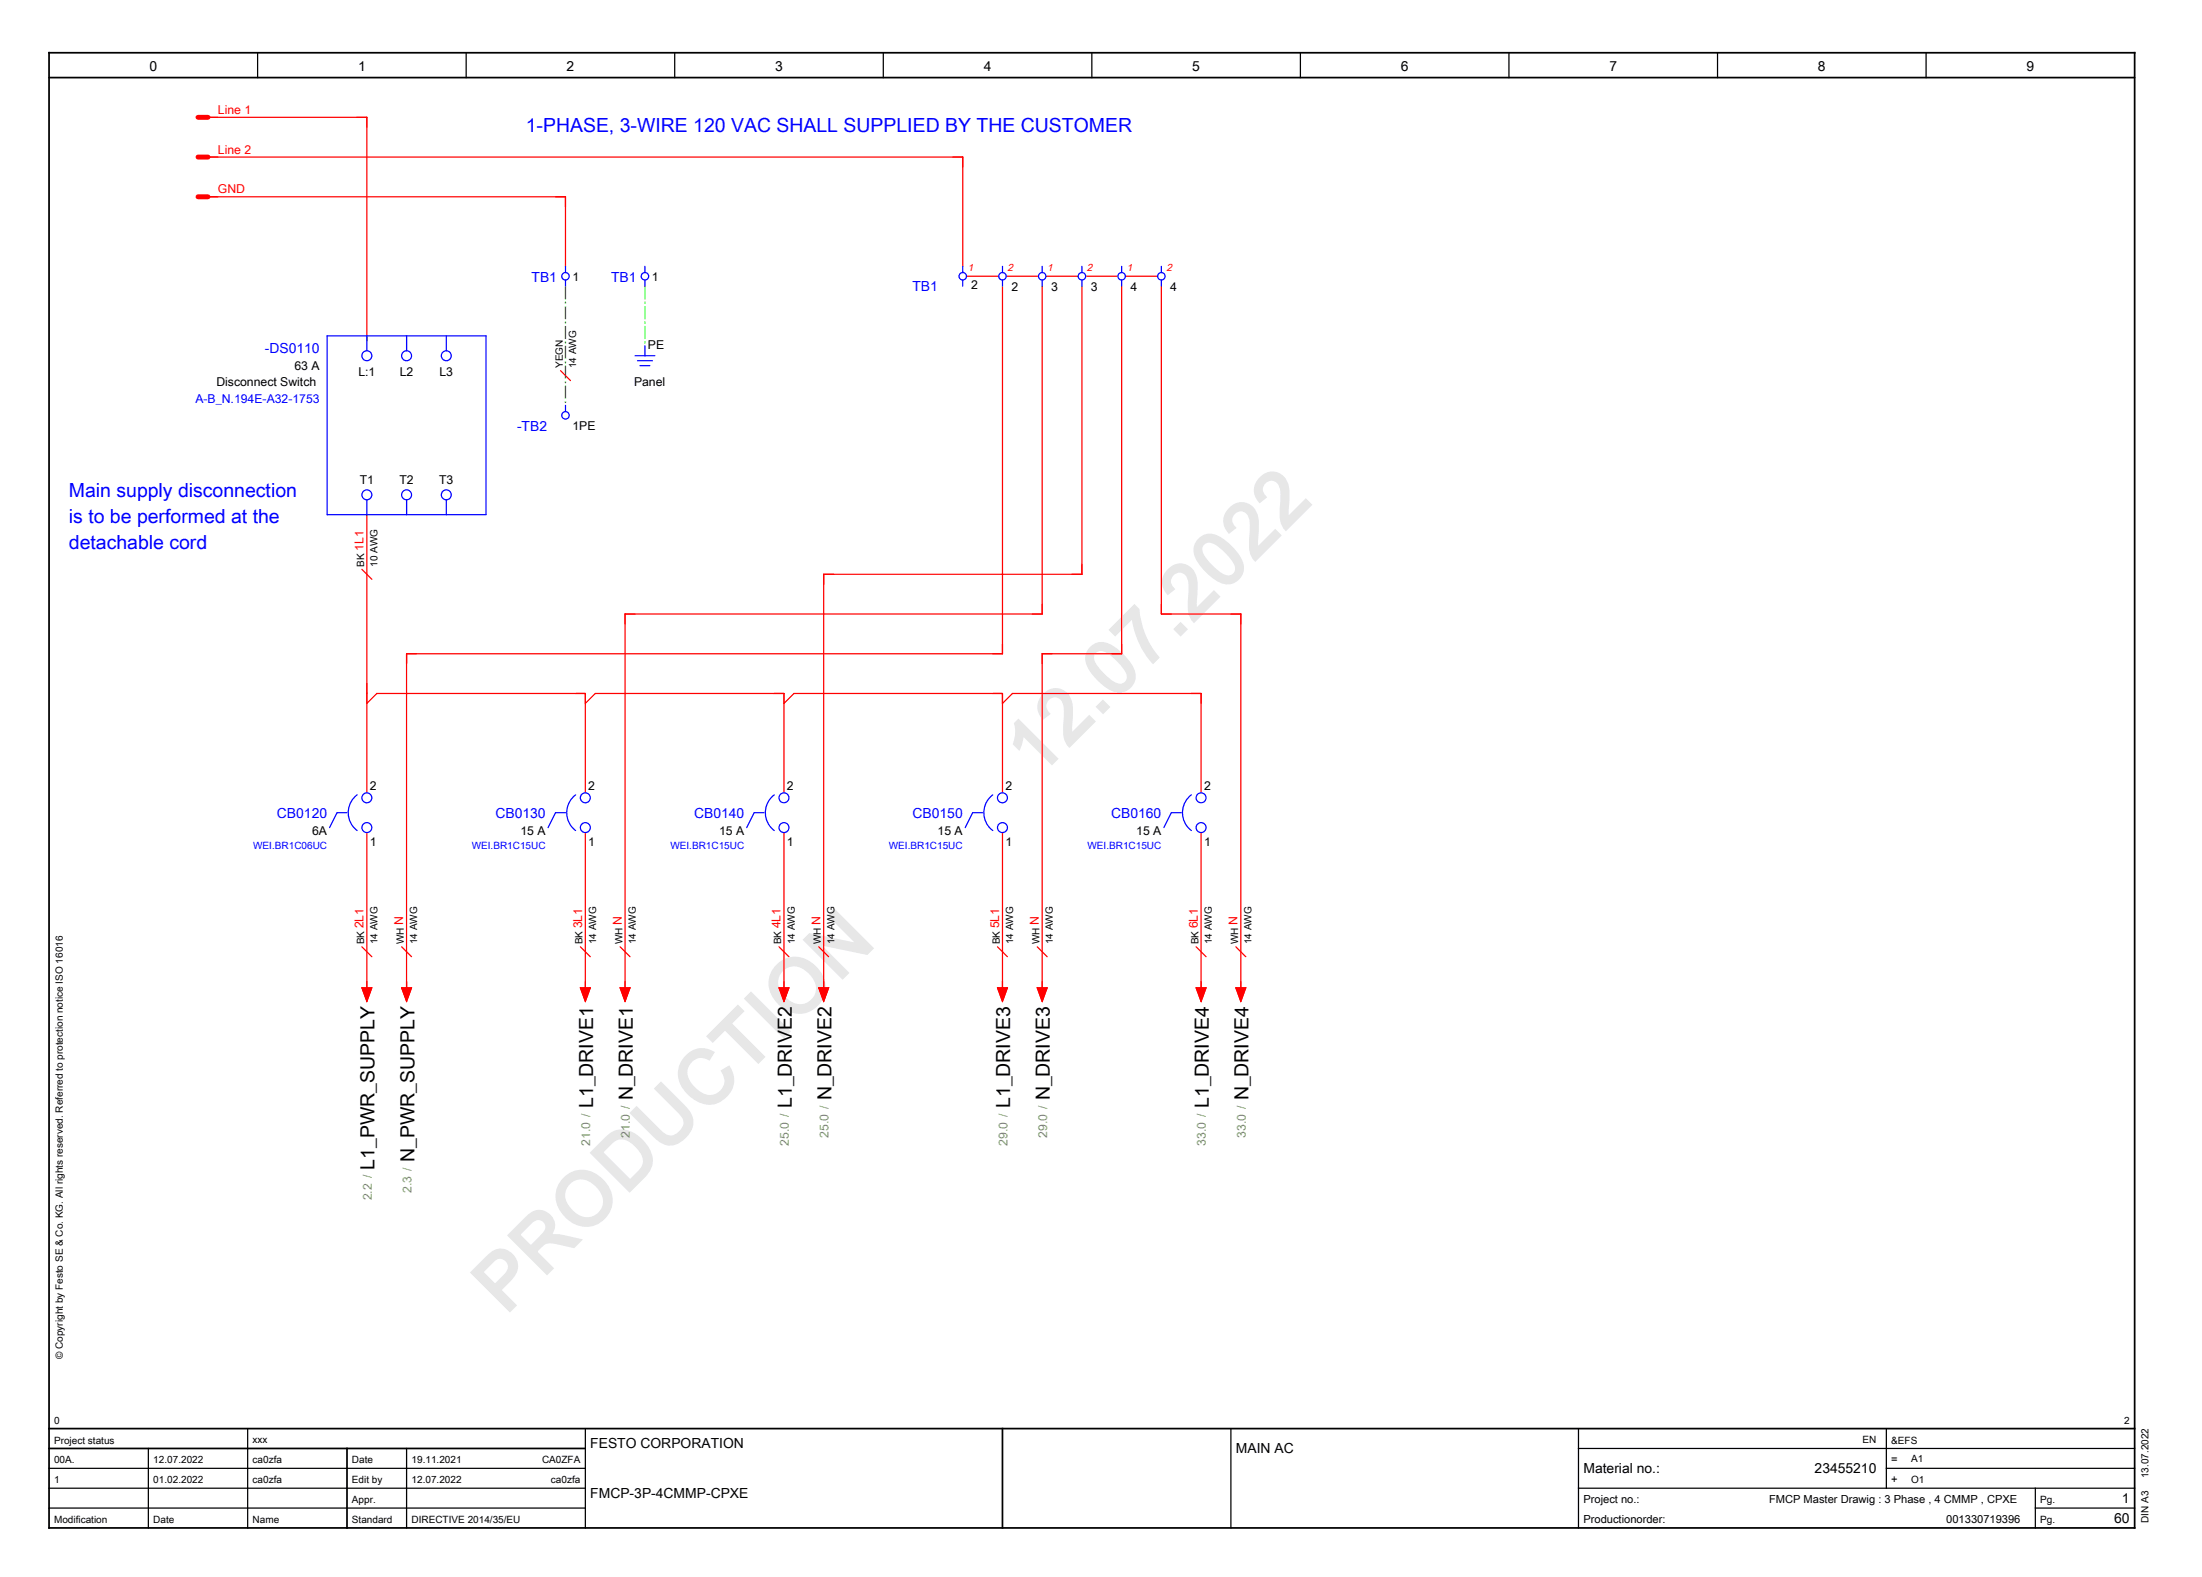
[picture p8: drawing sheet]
<svg xmlns="http://www.w3.org/2000/svg" width="443mm" height="317mm" viewBox="0 0 443 317" stroke-linecap="round" stroke-linejoin="round" font-family="sans-serif">
<defs><g id="words">
<g font-size="15" fill="#e7e7e7">
<text x="208.9" y="156.6" transform="rotate(-45 208.9 156.6)">12.07.2022</text>
<text x="101.9" y="264.6" transform="rotate(-45 101.9 264.6)">PRODUCTION</text>
</g>
<g font-size="3.9" fill="#00f">
<text x="105.9" y="26.6">1-PHASE, 3-WIRE 120 VAC SHALL SUPPLIED BY THE CUSTOMER</text>
<text x="13.9" y="100.1">Main supply disconnection</text>
<text x="13.9" y="105.3">is to be performed at the</text>
<text x="13.9" y="110.6">detachable cord</text>
</g>
<g font-size="3.9">
<text x="127.4" y="221.6" transform="rotate(-90 127.4 221.6)">N_DRIVE1</text>
<text x="167.4" y="221.6" transform="rotate(-90 167.4 221.6)">N_DRIVE2</text>
<text x="211.4" y="221.6" transform="rotate(-90 211.4 221.6)">N_DRIVE3</text>
<text x="251.4" y="221.6" transform="rotate(-90 251.4 221.6)">N_DRIVE4</text>
<text x="119.4" y="223.1" transform="rotate(-90 119.4 223.1)">L1_DRIVE1</text>
<text x="159.4" y="223.1" transform="rotate(-90 159.4 223.1)">L1_DRIVE2</text>
<text x="203.4" y="223.1" transform="rotate(-90 203.4 223.1)">L1_DRIVE3</text>
<text x="243.4" y="223.1" transform="rotate(-90 243.4 223.1)">L1_DRIVE4</text>
<text x="83.4" y="234" transform="rotate(-90 83.4 234)">N_PWR_SUPPLY</text>
<text x="75.4" y="235.5" transform="rotate(-90 75.4 235.5)">L1_PWR_SUPPLY</text>
</g>
<g font-size="2.8">
<text x="30.1" y="14.2">0</text>
<text x="72.1" y="14.2">1</text>
<text x="114.1" y="14.2">2</text>
<text x="156.1" y="14.2">3</text>
<text x="198.1" y="14.2">4</text>
<text x="240.1" y="14.2">5</text>
<text x="282.1" y="14.2">6</text>
<text x="324.1" y="14.2">7</text>
<text x="366.1" y="14.2">8</text>
<text x="408.1" y="14.2">9</text>
<text x="118.9" y="291.6">FESTO CORPORATION</text>
<text x="248.9" y="292.6">MAIN AC</text>
<text x="318.9" y="296.6">Material no.:</text>
<text x="365.4" y="296.6">23455210</text>
<text x="118.9" y="301.6">FMCP-3P-4CMMP-CPXE</text>
<text x="427.3" y="302.6">1</text>
<text x="425.8" y="306.6">60</text>
</g>
<g font-size="2.8" fill="#00f">
<text x="107" y="56.7">TB1</text>
<text x="123" y="56.7">TB1</text>
<text x="183.7" y="58.6">TB1</text>
<text x="53.3" y="71.1">-DS0110</text>
<text x="104.1" y="86.8">-TB2</text>
<text x="55.8" y="164.7">CB0120</text>
<text x="99.8" y="164.7">CB0130</text>
<text x="139.8" y="164.7">CB0140</text>
<text x="183.8" y="164.7">CB0150</text>
<text x="223.8" y="164.7">CB0160</text>
</g>
<g font-size="2.5" fill="#f00">
<text x="43.9" y="23">Line 1</text>
<text x="43.9" y="31">Line 2</text>
<text x="43.9" y="39">GND</text>
<text x="73.2" y="110.9" transform="rotate(-90 73.2 110.9)">1L1</text>
<text x="73.2" y="186.9" transform="rotate(-90 73.2 186.9)">2L1</text>
<text x="81.2" y="186.2" transform="rotate(-90 81.2 186.2)">N</text>
<text x="117.2" y="186.9" transform="rotate(-90 117.2 186.9)">3L1</text>
<text x="125.2" y="186.2" transform="rotate(-90 125.2 186.2)">N</text>
<text x="157.2" y="186.9" transform="rotate(-90 157.2 186.9)">4L1</text>
<text x="165.2" y="186.2" transform="rotate(-90 165.2 186.2)">N</text>
<text x="201.2" y="186.9" transform="rotate(-90 201.2 186.9)">5L1</text>
<text x="209.2" y="186.2" transform="rotate(-90 209.2 186.2)">N</text>
<text x="241.2" y="186.9" transform="rotate(-90 241.2 186.9)">6L1</text>
<text x="249.2" y="186.2" transform="rotate(-90 249.2 186.2)">N</text>
</g>
<g font-size="2.5">
<text x="115.3" y="56.6">1</text>
<text x="131.3" y="56.6">1</text>
<text x="195.6" y="58.1">2</text>
<text x="203.7" y="58.5">2</text>
<text x="211.7" y="58.5">3</text>
<text x="219.7" y="58.5">3</text>
<text x="227.7" y="58.5">4</text>
<text x="235.7" y="58.5">4</text>
<text x="130.5" y="70.4">PE</text>
<text x="43.6" y="77.8">Disconnect Switch</text>
<text x="59.3" y="74.5">63 A</text>
<text x="72.2" y="75.8">L:1</text>
<text x="80.5" y="75.8">L2</text>
<text x="88.5" y="75.8">L3</text>
<text x="127.7" y="77.7">Panel</text>
<text x="115.3" y="86.7">1PE</text>
<text x="72.4" y="97.5">T1</text>
<text x="80.4" y="97.5">T2</text>
<text x="88.4" y="97.5">T3</text>
<text x="74.5" y="159">2</text>
<text x="118.5" y="159">2</text>
<text x="158.5" y="159">2</text>
<text x="202.5" y="159">2</text>
<text x="242.5" y="159">2</text>
<text x="62.9" y="168.1">6A</text>
<text x="74.5" y="170.3">1</text>
<text x="104.8" y="168.1">15 A</text>
<text x="118.5" y="170.3">1</text>
<text x="144.8" y="168.1">15 A</text>
<text x="158.5" y="170.3">1</text>
<text x="188.8" y="168.1">15 A</text>
<text x="202.5" y="170.3">1</text>
<text x="228.8" y="168.1">15 A</text>
<text x="242.5" y="170.3">1</text>
</g>
<text font-size="2.5" fill="#00f" x="39.3" y="81.1">A-B_N.194E-A32-1753</text>
<g font-size="2.5" fill="#7ca552">
<text x="118.9" y="230.7" transform="rotate(-90 118.9 230.7)">21.0 /</text>
<text x="126.9" y="229.1" transform="rotate(-90 126.9 229.1)">21.0 /</text>
<text x="158.9" y="230.7" transform="rotate(-90 158.9 230.7)">25.0 /</text>
<text x="166.9" y="229.1" transform="rotate(-90 166.9 229.1)">25.0 /</text>
<text x="202.9" y="230.7" transform="rotate(-90 202.9 230.7)">29.0 /</text>
<text x="210.9" y="229.1" transform="rotate(-90 210.9 229.1)">29.0 /</text>
<text x="242.9" y="230.7" transform="rotate(-90 242.9 230.7)">33.0 /</text>
<text x="250.9" y="229.1" transform="rotate(-90 250.9 229.1)">33.0 /</text>
<text x="74.9" y="241.7" transform="rotate(-90 74.9 241.7)">2.2 /</text>
<text x="82.9" y="240.2" transform="rotate(-90 82.9 240.2)">2.3 /</text>
</g>
<g font-size="2.2">
<text x="380.9" y="298.6">+</text>
<text x="380.9" y="294.6">=</text>
<text x="318.9" y="302.6">Project no.:</text>
<text x="356.3" y="302.6">FMCP Master Drawig : 3 Phase , 4 CMMP , CPXE</text>
<text x="318.9" y="306.6">Productionorder:</text>
<text x="391.9" y="306.6">001330719396</text>
</g>
<g font-size="2.1" fill="#f00">
<text x="194.9" y="54.6">1</text>
<text x="202.9" y="54.6">2</text>
<text x="210.9" y="54.6">1</text>
<text x="218.9" y="54.6">2</text>
<text x="226.9" y="54.6">1</text>
<text x="234.9" y="54.6">2</text>
</g>
<g font-size="2">
<text x="113.3" y="74.1" transform="rotate(-90 113.3 74.1)">YEGN</text>
<text x="116" y="74.1" transform="rotate(-90 116 74.1)">14 AWG</text>
<text x="73.3" y="114.1" transform="rotate(-90 73.3 114.1)">BK</text>
<text x="76" y="114.1" transform="rotate(-90 76 114.1)">10 AWG</text>
<text x="73.3" y="190.1" transform="rotate(-90 73.3 190.1)">BK</text>
<text x="76" y="190.1" transform="rotate(-90 76 190.1)">14 AWG</text>
<text x="81.3" y="190.1" transform="rotate(-90 81.3 190.1)">WH</text>
<text x="84" y="190.1" transform="rotate(-90 84 190.1)">14 AWG</text>
<text x="117.3" y="190.1" transform="rotate(-90 117.3 190.1)">BK</text>
<text x="120" y="190.1" transform="rotate(-90 120 190.1)">14 AWG</text>
<text x="125.3" y="190.1" transform="rotate(-90 125.3 190.1)">WH</text>
<text x="128" y="190.1" transform="rotate(-90 128 190.1)">14 AWG</text>
<text x="157.3" y="190.1" transform="rotate(-90 157.3 190.1)">BK</text>
<text x="160" y="190.1" transform="rotate(-90 160 190.1)">14 AWG</text>
<text x="165.3" y="190.1" transform="rotate(-90 165.3 190.1)">WH</text>
<text x="168" y="190.1" transform="rotate(-90 168 190.1)">14 AWG</text>
<text x="201.3" y="190.1" transform="rotate(-90 201.3 190.1)">BK</text>
<text x="204" y="190.1" transform="rotate(-90 204 190.1)">14 AWG</text>
<text x="209.3" y="190.1" transform="rotate(-90 209.3 190.1)">WH</text>
<text x="212" y="190.1" transform="rotate(-90 212 190.1)">14 AWG</text>
<text x="241.3" y="190.1" transform="rotate(-90 241.3 190.1)">BK</text>
<text x="244" y="190.1" transform="rotate(-90 244 190.1)">14 AWG</text>
<text x="249.3" y="190.1" transform="rotate(-90 249.3 190.1)">WH</text>
<text x="252" y="190.1" transform="rotate(-90 252 190.1)">14 AWG</text>
<text x="12.7" y="273.6" transform="rotate(-90 12.7 273.6)">© Copyright by Festo SE &amp; Co. KG. All rights reserved. Referred to protection notice ISO 16016</text>
<text x="10.9" y="286.6">0</text>
<text x="427.8" y="286.6">2</text>
<text x="10.9" y="290.6">Project status</text>
<text x="50.9" y="290.4">xxx</text>
<text x="375.1" y="290.4">EN</text>
<text x="380.9" y="290.6">&amp;EFS</text>
<text x="10.9" y="298.6">1</text>
<text x="10.9" y="294.6">00A.</text>
<text x="30.9" y="298.6">01.02.2022</text>
<text x="30.9" y="294.6">12.07.2022</text>
<text x="50.9" y="298.6">ca0zfa</text>
<text x="50.9" y="294.6">ca0zfa</text>
<text x="70.9" y="298.6">Edit by</text>
<text x="70.9" y="294.6">Date</text>
<text x="82.9" y="294.6">19.11.2021</text>
<text x="82.9" y="298.6">12.07.2022</text>
<text x="109.2" y="294.6">CA0ZFA</text>
<text x="110.9" y="298.6">ca0zfa</text>
<text x="384.9" y="294.3">A1</text>
<text x="384.9" y="298.6">O1</text>
<text x="432.7" y="297.6" transform="rotate(-90 432.7 297.6)">13.07.2022</text>
<text x="70.9" y="302.6">Appr.</text>
<text x="410.9" y="302.6">Pg.</text>
<text x="10.9" y="306.6">Modification</text>
<text x="30.9" y="306.6">Date</text>
<text x="50.9" y="306.6">Name</text>
<text x="70.9" y="306.6">Standard</text>
<text x="82.9" y="306.6">DIRECTIVE 2014/35/EU</text>
<text x="410.9" y="306.6">Pg.</text>
<text x="432.7" y="306.6" transform="rotate(-90 432.7 306.6)">DIN A3</text>
</g>
<g font-size="2" fill="#00f">
<text x="51" y="171">WEI.BR1C06UC</text>
<text x="95" y="171">WEI.BR1C15UC</text>
<text x="135" y="171">WEI.BR1C15UC</text>
<text x="179" y="171">WEI.BR1C15UC</text>
<text x="219" y="171">WEI.BR1C15UC</text>
</g>
</g></defs>
<g fill="none" stroke="#000" stroke-width=".25">
<path d="M51.9 10.6v5M93.9 10.6v5M135.9 10.6v5M177.9 10.6v5M219.9 10.6v5M261.9 10.6v5M303.9 10.6v5M345.9 10.6v5M387.9 10.6v5M9.9 299.6h108M9.9 295.6h108M29.9 291.6v16"/>
<path d="M49.9 287.6v20M81.9 291.6v16M117.9 287.6v20M247.9 287.6v20M317.9 299.6h112M317.9 287.6v20M317.9 291.6h112M379.9 295.6h50M379.9 287.6v12M409.9 299.6v8M9.9 303.6h108M409.9 303.6h20"/>
</g>
<path d="M9.9 10.6h420v297h-420zM9.9 15.6h420M9.9 291.6h107.9M9.9 287.6h420M69.9 291.6v16M201.9 287.6v20" fill="none" stroke="#000" stroke-width=".35"/>
<g fill="none" stroke="#f00" stroke-width=".25">
<path d="M41.9 23.6h32v45M41.9 31.6h152v22M41.9 39.6h72v14M194.6 55.6h6.5M201.9 57.6v74h-120v68M202.6 55.6h6.5M209.9 57.6v66h-84v76M210.6 55.6h6.5M217.9 57.6v58h-52v84M218.6 55.6h6.5M225.9 57.6v74h-16v68M226.6 55.6h6.5"/>
<path d="M233.9 57.6v66h16v76M112.9 74.6l2 2M72.9 114.6l2 2M73.9 103.6v56M73.9 141.6l2-2h42v20M117.9 141.6l2-2h38v20M157.9 141.6l2-2h42v20M201.9 141.6l2-2h38v20M73.9 167.6v32M117.9 167.6v32M157.9 167.6v32M201.9 167.6v32"/>
<path d="M241.9 167.6v32M72.9 190.6l2 2M72.9 198.9h2l-1 2.7zM80.9 190.6l2 2M80.9 198.9h2l-1 2.7zM116.9 190.6l2 2M116.9 198.9h2l-1 2.7zM124.9 190.6l2 2M124.9 198.9h2l-1 2.7zM156.9 190.6l2 2M156.9 198.9h2l-1 2.7zM164.9 190.6l2 2"/>
<path d="M164.9 198.9h2l-1 2.7zM200.9 190.6l2 2M200.9 198.9h2l-1 2.7zM208.9 190.6l2 2M208.9 198.9h2l-1 2.7zM240.9 190.6l2 2M240.9 198.9h2l-1 2.7zM248.9 190.6l2 2M248.9 198.9h2l-1 2.7z"/>
</g>
<path d="M113.9 57.6v24M129.9 57.6v12" fill="none" stroke="#0f0" stroke-width=".25" stroke-dasharray="2.6 .5 .4 .5" stroke-linecap="butt"/>
<g fill="none" stroke="#00f" stroke-width=".25">
<path d="M113.9 53.6v1.3M113.9 56.4v1.2M129.9 53.6v1.3M129.9 56.4v1.2M193.9 53.6v1.3M193.9 56.4v1.2M201.9 53.6v1.3M201.9 56.4v1.2M209.9 53.6v1.3M209.9 56.4v1.2M217.9 53.6v1.3M217.9 56.4v1.2"/>
<path d="M225.9 53.6v1.3M225.9 56.4v1.2M233.9 53.6v1.3M233.9 56.4v1.2M65.9 67.6h32v36h-32zM73.9 67.6v3M81.9 67.6v3M89.9 67.6v3M127.9 71.6h4M128.4 72.6h3M128.9 73.6h2M129.9 69.6v2"/>
<path d="M113.9 81.6v1.3M73.9 100.6v3M81.9 100.6v3M89.9 100.6v3M69.9 163.6h-2l-1.5 3M71.9 160a4.5 4.5 0 0 0 0 7.2M113.9 163.6h-2l-1.5 3M115.9 160a4.5 4.5 0 0 0 0 7.2M153.9 163.6h-2l-1.5 3M155.9 160a4.5 4.5 0 0 0 0 7.2M197.9 163.6h-2l-1.5 3M199.9 160a4.5 4.5 0 0 0 0 7.2"/>
<path d="M237.9 163.6h-2l-1.5 3M239.9 160a4.5 4.5 0 0 0 0 7.2"/>
<circle cx="113.9" cy="55.6" r=".75"/>
<circle cx="129.9" cy="55.6" r=".75"/>
<circle cx="193.9" cy="55.6" r=".75"/>
<circle cx="201.9" cy="55.6" r=".75"/>
<circle cx="209.9" cy="55.6" r=".75"/>
<circle cx="217.9" cy="55.6" r=".75"/>
<circle cx="225.9" cy="55.6" r=".75"/>
<circle cx="233.9" cy="55.6" r=".75"/>
<circle cx="73.9" cy="71.6" r="1"/>
<circle cx="81.9" cy="71.6" r="1"/>
<circle cx="89.9" cy="71.6" r="1"/>
<circle cx="73.9" cy="99.6" r="1"/>
<circle cx="81.9" cy="99.6" r="1"/>
<circle cx="89.9" cy="99.6" r="1"/>
<circle cx="113.9" cy="83.6" r=".75"/>
<circle cx="73.9" cy="160.6" r="1"/>
<circle cx="73.9" cy="166.6" r="1"/>
<circle cx="117.9" cy="160.6" r="1"/>
<circle cx="117.9" cy="166.6" r="1"/>
<circle cx="157.9" cy="160.6" r="1"/>
<circle cx="157.9" cy="166.6" r="1"/>
<circle cx="201.9" cy="160.6" r="1"/>
<circle cx="201.9" cy="166.6" r="1"/>
<circle cx="241.9" cy="160.6" r="1"/>
<circle cx="241.9" cy="166.6" r="1"/>
</g>
<path d="M39.9 23.6h2M39.9 31.6h2M39.9 39.6h2" fill="none" stroke="#f00" stroke-width="1"/>
<g fill="#f00" stroke="#f00" stroke-width=".2">
<path d="M72.9 198.9h2l-1 2.7z"/>
<path d="M156.9 198.9h2l-1 2.7z"/>
<path d="M200.9 198.9h2l-1 2.7z"/>
<path d="M240.9 198.9h2l-1 2.7z"/>
<path d="M116.9 198.9h2l-1 2.7z"/>
<path d="M80.9 198.9h2l-1 2.7z"/>
<path d="M124.9 198.9h2l-1 2.7z"/>
<path d="M164.9 198.9h2l-1 2.7z"/>
<path d="M208.9 198.9h2l-1 2.7z"/>
<path d="M248.9 198.9h2l-1 2.7z"/>
</g>
<use href="#words"/>
</svg>
